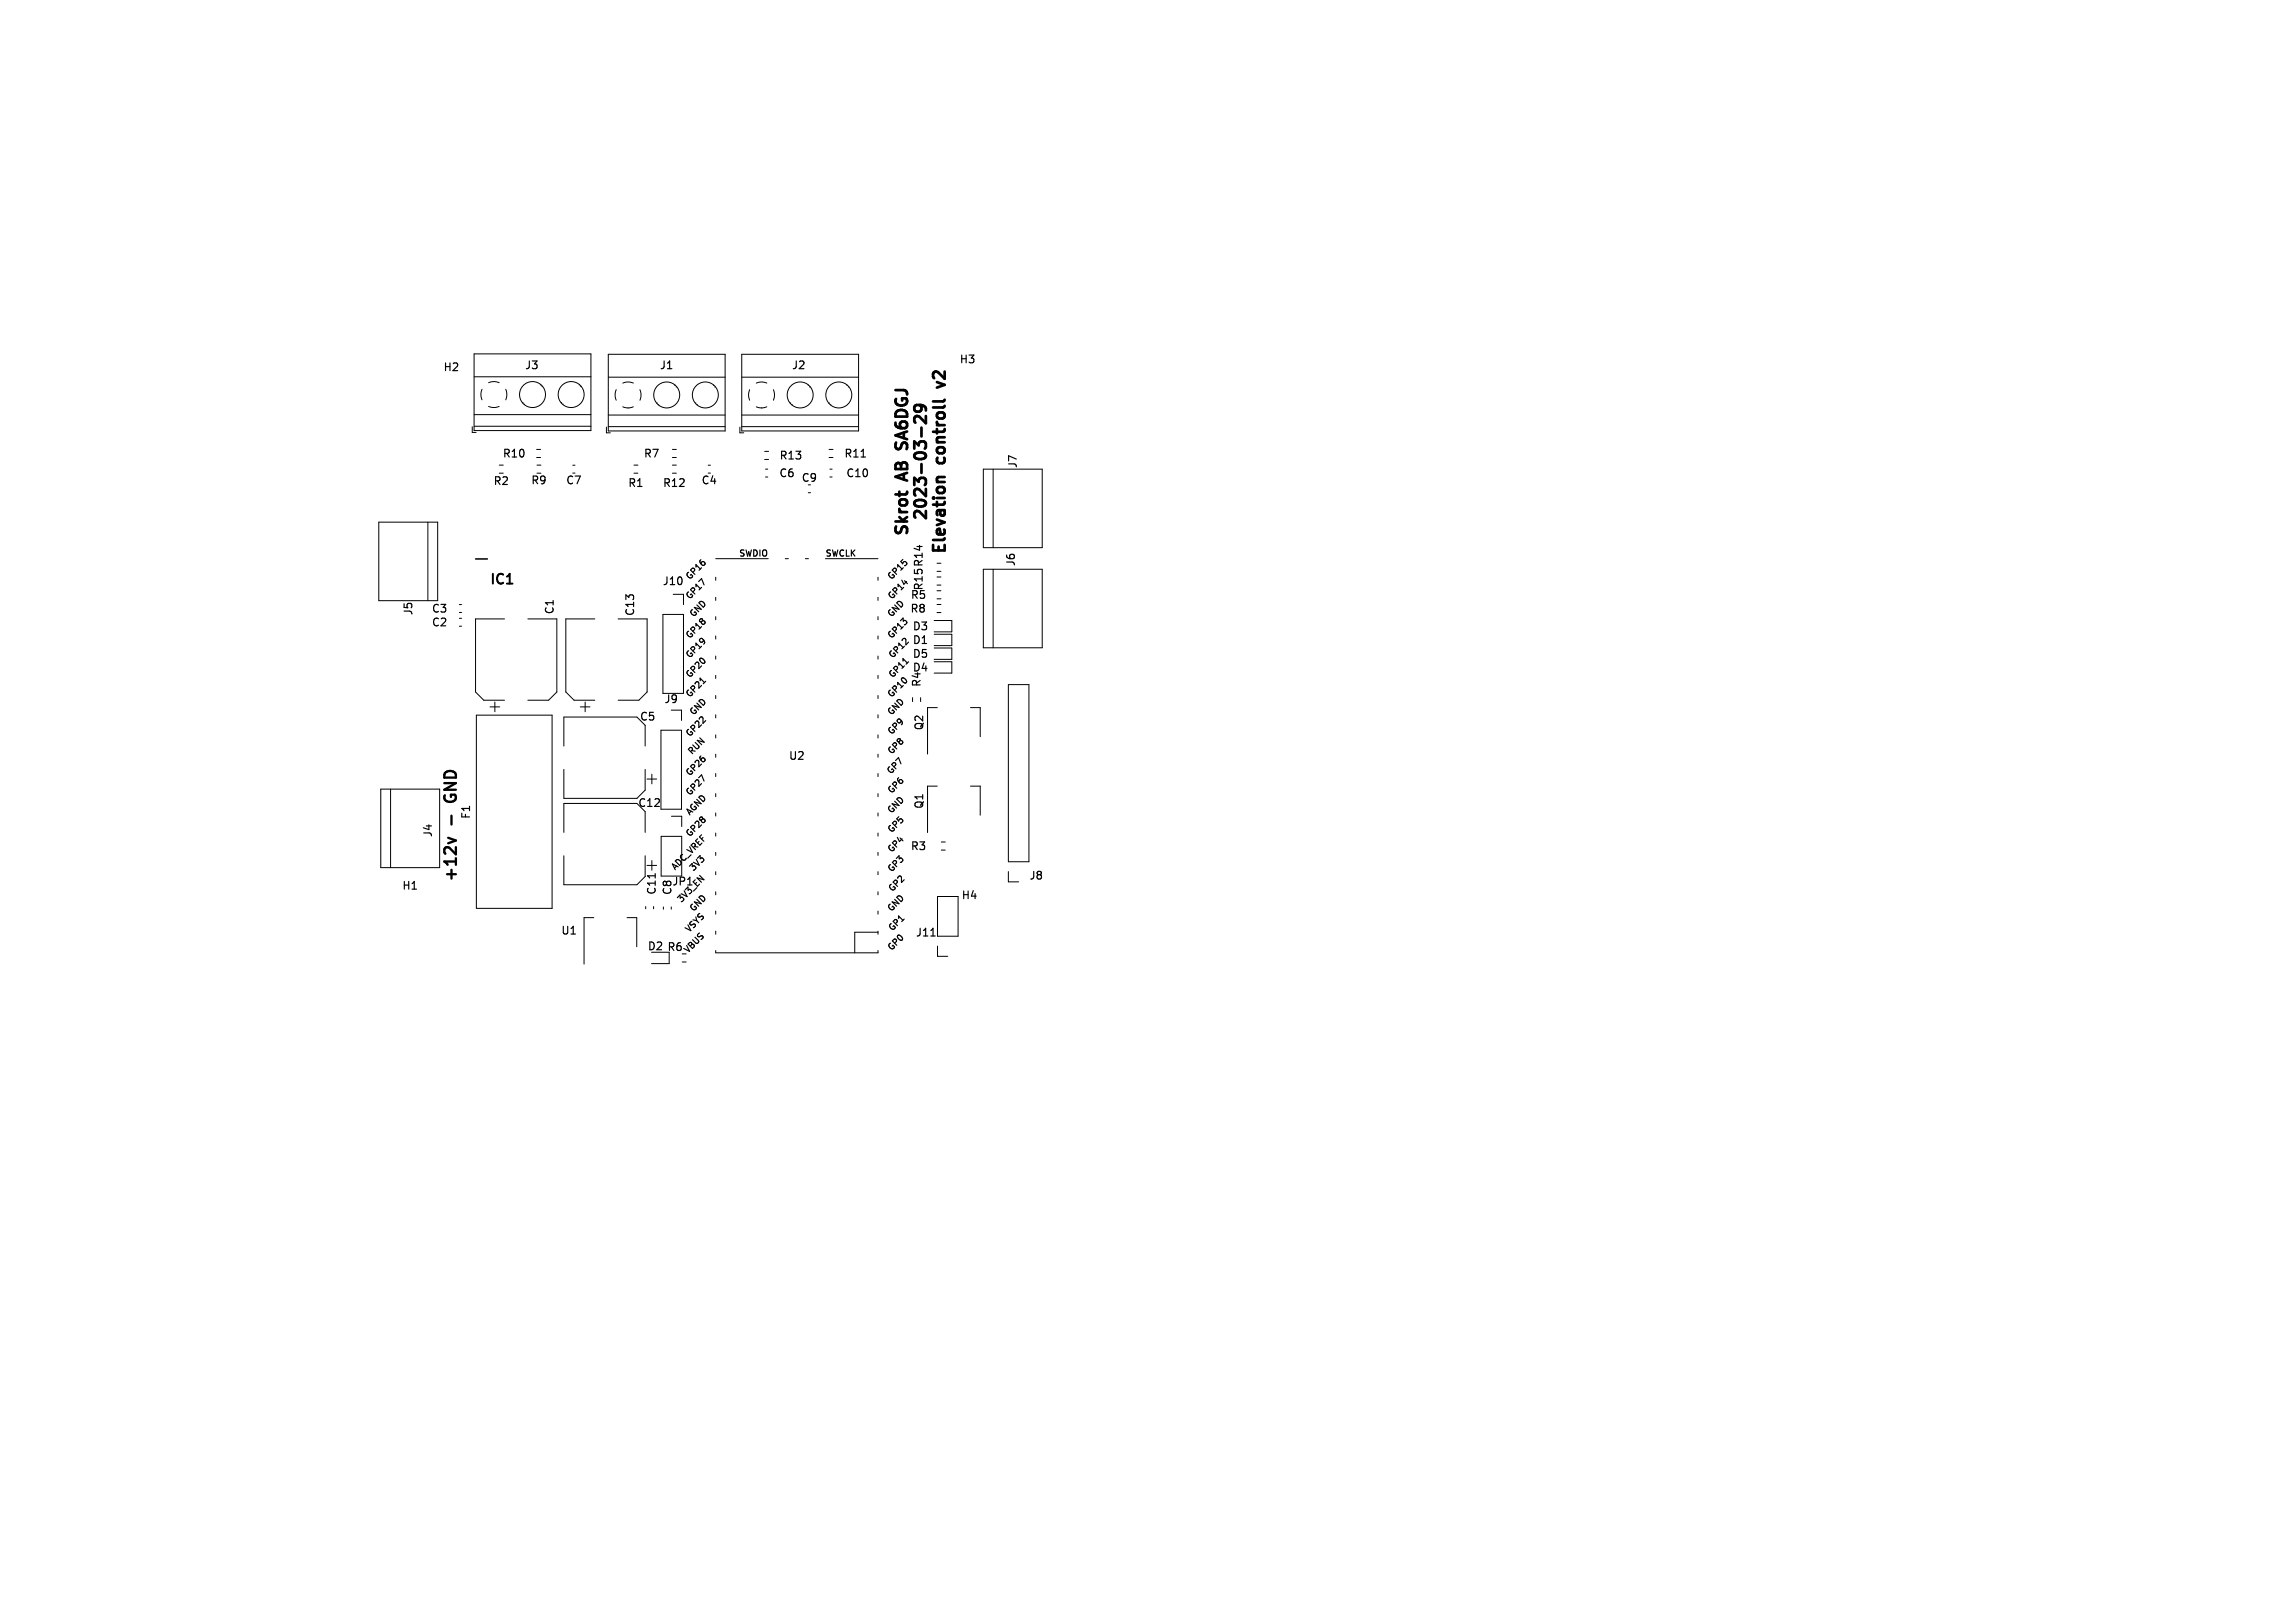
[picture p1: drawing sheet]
<svg xmlns="http://www.w3.org/2000/svg" width="297mm" height="210mm" viewBox="0 0 297 210" stroke-linecap="round" stroke-linejoin="round" font-family="sans-serif">
<defs><g id="words">
<g font-size="2.1">
<text x="122.7" y="49.5" transform="rotate(-90 122.7 49.5)">v2</text>
<text x="117.9" y="57.5" transform="rotate(-90 117.9 57.5)">SA6DGJ</text>
<text x="122.7" y="59.9" transform="rotate(-90 122.7 59.9)">controll</text>
<text x="117.9" y="62" transform="rotate(-90 117.9 62)">AB</text>
<text x="117.9" y="69.5" transform="rotate(-90 117.9 69.5)">Skrot</text>
<text x="120.3" y="67.5" transform="rotate(-90 120.3 67.5)">2023-03-29</text>
<text x="122.7" y="71.9" transform="rotate(-90 122.7 71.9)">Elevation</text>
<text x="59.2" y="106.6" transform="rotate(-90 59.2 106.6)">-</text>
<text x="59.2" y="103.1" transform="rotate(-90 59.2 103.1)">GND</text>
<text x="59.2" y="114" transform="rotate(-90 59.2 114)">+12v</text>
</g>
<text font-size="1.8" x="63.3" y="75.9">IC1</text>
<g font-size="1.4">
<text x="67.9" y="47.9">J3</text>
<text x="85.3" y="47.9">J1</text>
<text x="102.4" y="47.9">J2</text>
<text x="124.1" y="47.2">H3</text>
<text x="57.3" y="48.2">H2</text>
<text x="65" y="59.4">R10</text>
<text x="83.3" y="59.4">R7</text>
<text x="100.8" y="59.6">R13</text>
<text x="109.2" y="59.4">R11</text>
<text x="63.8" y="62.9">R2</text>
<text x="68.7" y="62.8">R9</text>
<text x="73.2" y="62.8">C7</text>
<text x="81.2" y="63.2">R1</text>
<text x="85.7" y="63.2">R12</text>
<text x="90.7" y="62.8">C4</text>
<text x="100.8" y="61.9">C6</text>
<text x="103.7" y="62.5">C9</text>
<text x="109.5" y="61.9">C10</text>
<text x="131.8" y="60.6" transform="rotate(-90 131.8 60.6)">J7</text>
<text x="85.7" y="75.9">J10</text>
<text x="117.8" y="77.6">R5</text>
<text x="119.6" y="76.5" transform="rotate(-90 119.6 76.5)">R15 R14</text>
<text x="131.5" y="73.3" transform="rotate(-90 131.5 73.3)">J6</text>
<text x="53.5" y="79.7" transform="rotate(-90 53.5 79.7)">J5</text>
<text x="55.8" y="81.2">C2</text>
<text x="55.8" y="79.4">C3</text>
<text x="71.8" y="79.5" transform="rotate(-90 71.8 79.5)">C1</text>
<text x="82.2" y="79.8" transform="rotate(-90 82.2 79.8)">C13</text>
<text x="117.8" y="79.4">R8</text>
<text x="118.1" y="83.5">D1</text>
<text x="118.1" y="81.7">D3</text>
<text x="118.1" y="87">D4</text>
<text x="118.1" y="85.3">D5</text>
<text x="119.3" y="88.9" transform="rotate(-90 119.3 88.9)">R4</text>
<text x="82.8" y="93.4">C5</text>
<text x="85.9" y="91.1">J9</text>
<text x="119.6" y="94.6" transform="rotate(-90 119.6 94.6)">Q2</text>
<text x="102" y="98.5">U2</text>
<text x="61" y="106" transform="rotate(-90 61 106)">F1</text>
<text x="82.5" y="104.6">C12</text>
<text x="119.6" y="104.7" transform="rotate(-90 119.6 104.7)">Q1</text>
<text x="56.1" y="108.4" transform="rotate(-90 56.1 108.4)">J4</text>
<text x="117.8" y="110.2">R3</text>
<text x="133.2" y="114">J8</text>
<text x="52" y="115.3">H1</text>
<text x="85" y="115.8" transform="rotate(-90 85 115.8)">C11</text>
<text x="86.9" y="114.7">JP1</text>
<text x="87" y="115.9" transform="rotate(-90 87 115.9)">C8</text>
<text x="124.4" y="116.5">H4</text>
<text x="72.6" y="121.1">U1</text>
<text x="83.8" y="123.1">D2 R6</text>
<text x="118.5" y="121.3">J11</text>
</g>
<g font-size="1.1">
<text x="89.3" y="77.8" transform="rotate(-45 89.3 77.8)">GP17</text>
<text x="89.3" y="75.3" transform="rotate(-45 89.3 75.3)">GP16</text>
<text x="95.6" y="72.2">SWDIO</text>
<text x="106.8" y="72.2">SWCLK</text>
<text x="115.4" y="75.3" transform="rotate(-45 115.4 75.3)">GP15</text>
<text x="115.5" y="77.8" transform="rotate(-45 115.5 77.8)">GP14</text>
<text x="89.3" y="82.9" transform="rotate(-45 89.3 82.9)">GP18</text>
<text x="89.8" y="80.1" transform="rotate(-45 89.8 80.1)">GND</text>
<text x="115.4" y="80.1" transform="rotate(-45 115.4 80.1)">GND</text>
<text x="115.4" y="82.9" transform="rotate(-45 115.4 82.9)">GP13</text>
<text x="89.3" y="88" transform="rotate(-45 89.3 88)">GP20</text>
<text x="89.3" y="85.4" transform="rotate(-45 89.3 85.4)">GP19</text>
<text x="115.6" y="88" transform="rotate(-45 115.6 88)">GP11</text>
<text x="115.6" y="85.4" transform="rotate(-45 115.6 85.4)">GP12</text>
<text x="89.3" y="95.6" transform="rotate(-45 89.3 95.6)">GP22</text>
<text x="89.3" y="90.5" transform="rotate(-45 89.3 90.5)">GP21</text>
<text x="89.8" y="92.8" transform="rotate(-45 89.8 92.8)">GND</text>
<text x="115.4" y="92.8" transform="rotate(-45 115.4 92.8)">GND</text>
<text x="115.4" y="90.5" transform="rotate(-45 115.4 90.5)">GP10</text>
<text x="115.4" y="95.3" transform="rotate(-45 115.4 95.3)">GP9</text>
<text x="89.3" y="100.7" transform="rotate(-45 89.3 100.7)">GP26</text>
<text x="89.6" y="97.9" transform="rotate(-45 89.6 97.9)">RUN</text>
<text x="115.3" y="100.4" transform="rotate(-45 115.3 100.4)">GP7</text>
<text x="115.4" y="97.8" transform="rotate(-45 115.4 97.8)">GP8</text>
<text x="89.3" y="105.7" transform="rotate(-45 89.3 105.7)">AGND</text>
<text x="89.3" y="103.2" transform="rotate(-45 89.3 103.2)">GP27</text>
<text x="115.4" y="105.5" transform="rotate(-45 115.4 105.5)">GND</text>
<text x="115.4" y="102.9" transform="rotate(-45 115.4 102.9)">GP6</text>
<text x="87.4" y="112.8" transform="rotate(-45 87.4 112.8)">ADC_VREF</text>
<text x="89.3" y="108.5" transform="rotate(-45 89.3 108.5)">GP28</text>
<text x="89.8" y="113" transform="rotate(-45 89.8 113)">3V3</text>
<text x="115.4" y="113.1" transform="rotate(-45 115.4 113.1)">GP3</text>
<text x="115.4" y="110.5" transform="rotate(-45 115.4 110.5)">GP4</text>
<text x="115.4" y="108" transform="rotate(-45 115.4 108)">GP5</text>
<text x="88.2" y="117" transform="rotate(-45 88.2 117)">3V3_EN</text>
<text x="89.8" y="118.2" transform="rotate(-45 89.8 118.2)">GND</text>
<text x="115.4" y="118.2" transform="rotate(-45 115.4 118.2)">GND</text>
<text x="115.5" y="115.6" transform="rotate(-45 115.5 115.6)">GP2</text>
<text x="89.1" y="123.6" transform="rotate(-45 89.1 123.6)">VBUS</text>
<text x="89.2" y="120.9" transform="rotate(-45 89.2 120.9)">VSYS</text>
<text x="115.4" y="123.2" transform="rotate(-45 115.4 123.2)">GP0</text>
<text x="115.5" y="120.7" transform="rotate(-45 115.5 120.7)">GP1</text>
</g>
</g></defs>
<path d="M118.6 53.8l.4 .1 .8 .9v-1M118.6 52.4a1 1 0 0 1 1.2 .4v.3M119 52.4l.2 .1v.5l-.2 .3h-.4M119.2 55.3v1.2M122.2 52.5v.2M122.2 51.7l-.2 .2h-1.3M116.4 63.6v.6M117.4 63.6l-.1 .3-.1 .1h-1.3M121.2 62.4h1M122.2 61.7l-.9 .1a.41 .41 0 0 0 .1 .6" fill="none" stroke="#000" stroke-width=".35"/>
<path d="M58 108.4l1 .4" fill="none" stroke="#000" stroke-width=".3"/>
<path d="M111.4 59.1h.6M84.8 113v.6M120.5 121.1h.5" fill="none" stroke="#000" stroke-width=".15"/>
<g fill="none" stroke="#000" stroke-width=".13">
<path d="M61.1 55.2v.8h.5M61.4 45.8h15.1v9.9h-15.1zM61.4 48.8h15.1M61.4 53.7h15.1M61.4 55.2h15.1M62.4 50.4l-.2 .6 .2 .7M63.2 49.5l.8-.1 .6 .1M64.6 52.6l-.7 .1-.7-.1M65.4 50.4l.2 .7-.2 .6M67.7 52.1h-.1M67.9 52.3h-.1M69.4 58.2h.6"/>
<path d="M69.4 59.2h.6M70 49.8h-.1M70.2 50h-.1M72.7 52.1h-.1M72.9 52.3h-.1M75 49.8h-.1M75.2 50h-.1M78.5 55.3v.7h.5M78.7 45.8h15.1v10h-15.1zM78.7 48.8h15.1M78.7 53.7h15.1M78.7 55.2h15.1"/>
<path d="M79.7 50.4l-.1 .6 .1 .8M80.6 52.6l.7 .2M80.6 49.6l.8-.2 .6 .2M82 52.6l-.7 .2M82.8 50.4l.2 .8-.2 .6M85.1 52.1l-.1 .1M85.2 52.3v.1M87 58.2h.5M87 59.2h.5M87.4 49.8l-.1 .1M87.6 50l-.1 .1M90.1 52.1l-.1 .1"/>
<path d="M90.2 52.3v.1M92.4 49.8l-.1 .1M92.6 50l-.1 .1M95.8 55.3v.7h.5M96 45.8h15.1v10h-15.1zM96 48.8h15.1M96 53.7h15.1M96 55.2h15.1M97 50.4l-.1 .6 .1 .8M97.9 52.6l.7 .2M97.9 49.6l.7-.2 .6 .2M99 58.4h.5"/>
<path d="M99 59.5h.5M99.2 52.6l-.6 .2M100.1 50.4l.1 .8-.1 .6M102.3 52.1v.1M102.5 52.3v.1M104.6 49.8v.1M104.8 50v.1M107.3 58.2h.5M107.3 59.2h.5M107.3 52.1v.1M107.5 52.3v.1M109.6 49.8v.1"/>
<path d="M109.8 50v.1M49 67.6h7.6v10.1h-7.6zM55.4 67.6v10.1M59.4 79.3h.3M59.4 78.2h.3M64.6 61.2h.5M64.6 60.2h.5M69.5 61.2h.5M69.5 60.2h.5M74.1 61.2h.3M74.1 60.2h.3M82 61.2h.6"/>
<path d="M82 60.2h.6M85.8 79.5h2.7v10.2h-2.7zM87 61.2h.5M87 60.2h.5M87.1 76.9h1.4v1.3M91.6 61.2h.3M91.6 60.2h.3M92.6 72.3h6.8M92.6 74.7v.4M92.6 77.3v.4M92.6 79.8v.4M99.1 60.7h.3"/>
<path d="M99.1 61.7h.3M101.6 72.3h.4M104.2 72.3h.4M104.6 63.8h.3M106.8 72.3h6.8M107.4 60.7h.3M107.4 61.7h.3M113.6 74.7v.4M113.6 77.3v.4M113.6 79.8v.4M121.3 77.5h.5M121.3 76.4h.5"/>
<path d="M121.3 75.7h.5M121.3 74.7h.5M121.3 79.3h.5M121.3 78.2h.5M121.3 73.9h.5M121.3 72.9h.5M127.3 60.7h7.6v10.2h-7.6zM127.3 73.7h7.6v10.1h-7.6zM128.5 60.7v10.2M128.5 73.7v10.1M59.4 81h.3M59.4 80h.3"/>
<path d="M61.6 92.5h9.8v25h-9.8zM63.4 91.5h1.3M64 90.8v1.3M65.3 80.1h-3.8v9.4l1.1 1.1h2.7M68.3 80.1h3.8v9.4l-1.1 1.1h-2.7M73 99.6v3.7h9.4l1.1-1.1v-2.6M75.1 91.5h1.3M75.7 90.8v1.3M77 80.1h-3.8v9.4l1.1 1.1h2.7M80 80.1h3.7v9.4l-1 1.1h-2.7M82.4 92.8h-9.4v3.7M83.5 93.8v2.7"/>
<path d="M85.5 94.5h2.7v10.2h-2.7zM86.9 91.9h1.3v1.3M92.6 82.3v.4M92.6 84.9v.4M92.6 87.4v.4M92.6 90v.4M92.6 92.5v.4M92.6 95.1v.4M92.6 97.6v.4M113.6 82.3v.4M113.6 84.9v.4M113.6 87.4v.4"/>
<path d="M113.6 90v.4M113.6 92.5v.4M113.6 95.1v.4M113.6 97.6v.4M118.1 90.3v.5M119.1 90.3v.5M120.9 80.3h2.3v1.5h-2.3M120.9 82.1h2.3v1.4h-2.3M120.9 83.8h2.3v1.5h-2.3M120.9 85.6h2.3v1.5h-2.3M121.3 91.6h-1.3v6M125.6 91.6h1.3v3.7"/>
<path d="M130.5 88.6h2.7v22.9h-2.7zM49.3 102.1h7.6v10.2h-7.6zM50.5 102.1v10.2M73 110.7v3.8h9.4l1.1-1.1v-2.7M76.8 118.7h-1.2v6.1M81.1 118.7h1.3v3.8M82.4 104h-9.4v3.7M83.5 105v2.7M83.6 117.3v.3M83.7 100.8h1.3M83.7 112h1.3M84.4 100.2v1.2"/>
<path d="M84.4 111.4v1.2M84.6 117.3v.3M85.6 108.2h2.6v5.2h-2.6zM85.8 117.4v.2M86.9 117.4v.2M86.9 105.6h1.3v1.3M92.6 100.1v.4M92.6 102.7v.4M92.6 105.2v.4M92.6 107.8v.4M92.6 110.3v.4M92.6 112.8v.4"/>
<path d="M92.6 115.4v.4M92.6 117.9v.4M113.6 100.1v.4M113.6 102.7v.4M113.6 105.2v.4M113.6 107.8v.4M113.6 110.3v.4M113.6 112.8v.4M113.6 115.4v.4M113.6 117.9v.4M121.3 101.7h-1.3v6M121.3 116h2.7v5.1h-2.7z"/>
<path d="M121.8 109h.5M121.8 110h.5M125.6 101.7h1.3v3.8M130.5 112.8v1.3h1.3M84.3 123.2h2.3v1.5h-2.3M88.3 124.5h.5M92.6 123v.3h21v-.3M92.6 120.5v.4M113.6 120.5v.4M113.6 120.6h-3v2.7M121.3 122.4v1.3h1.4"/>
<circle cx="68.9" cy="51.1" r="1.68"/>
<circle cx="73.9" cy="51.1" r="1.68"/>
<circle cx="86.3" cy="51.1" r="1.68"/>
<circle cx="91.3" cy="51.1" r="1.68"/>
<circle cx="103.6" cy="51.1" r="1.68"/>
<circle cx="108.6" cy="51.1" r="1.68"/>
</g>
<path d="M61.5 72.3h1.6" fill="none" stroke="#000" stroke-width=".2"/>
<use href="#words"/>
</svg>
